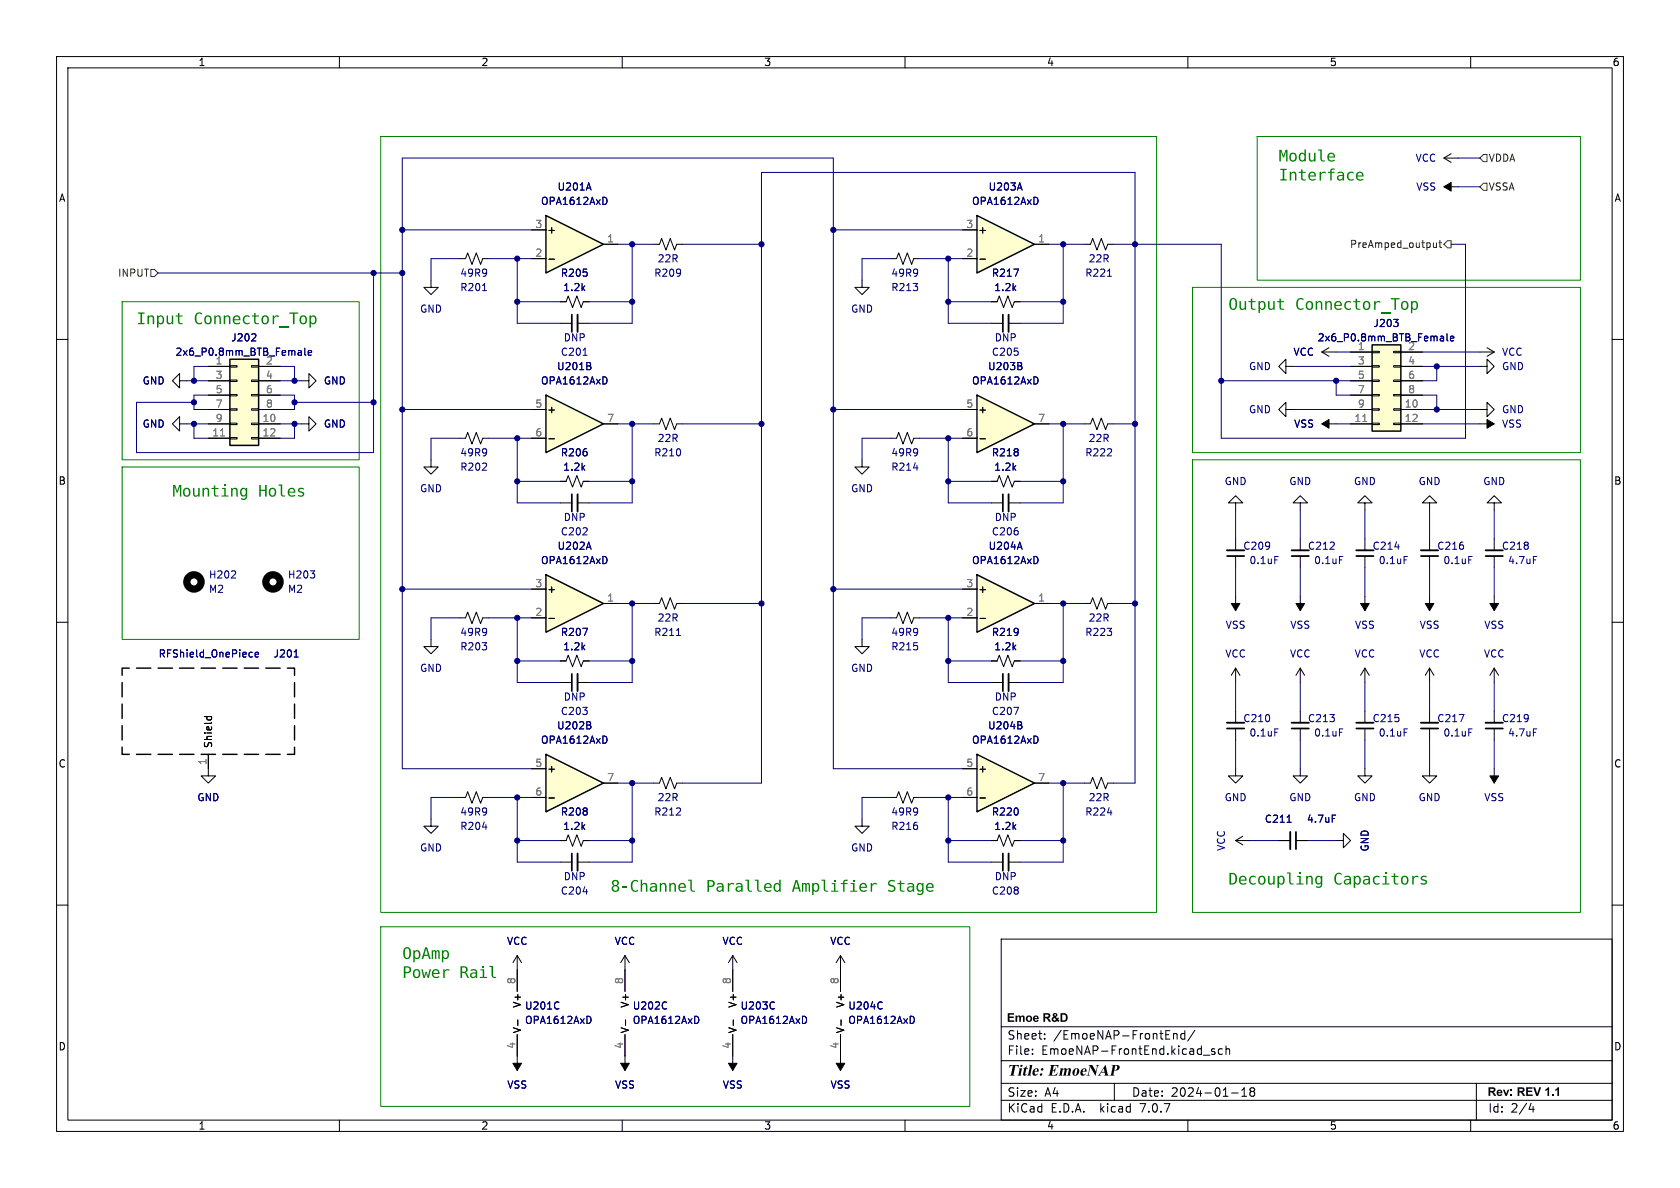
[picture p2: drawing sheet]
<svg xmlns="http://www.w3.org/2000/svg" width="297mm" height="210mm" viewBox="0 0 297 210" stroke-linecap="round" stroke-linejoin="round" font-family="sans-serif">
<defs><g id="words">
<g font-size="2.8" fill="#008000">
<text x="226.1" y="28.9">Module</text>
<text x="226.1" y="32.2">Interface</text>
<text x="24.1" y="57.6">Input</text>
<text x="217.2" y="55.1">Output</text>
<text x="30.5" y="88.1">Mounting</text>
<text x="45.6" y="88.1">Holes</text>
<text x="107.9" y="158">8-Channel</text>
<text x="124.8" y="158">Paralled</text>
<text x="140" y="158">Amplifier</text>
<text x="156.8" y="158">Stage</text>
<text x="217.2" y="156.7">Decoupling</text>
<text x="235.7" y="156.7">Capacitors</text>
<text x="71.1" y="169.9">OpAmp</text>
<text x="71.1" y="173.2">Power</text>
<text x="81.2" y="173.2">Rail</text>
</g>
<g font-size="2.8" fill="#000080">
<text x="34.2" y="57.6">Connector_Top</text>
<text x="229" y="55.1">Connector_Top</text>
</g>
<text font-size="2.8" x="178" y="190.9">Title:EmoeNAP</text>
<g font-size="2.1">
<text x="178" y="184">Sheet:</text>
<text x="178" y="181.2">Emoe R&amp;D</text>
<text x="186.2" y="184">/EmoeNAP-FrontEnd/</text>
<text x="178" y="186.7">File:</text>
<text x="184.1" y="186.7">EmoeNAP-FrontEnd.kicad_sch</text>
<text x="178" y="196.9">KiCad</text>
<text x="178" y="194.1">Size:</text>
<text x="184.7" y="194.1">A4</text>
<text x="185.7" y="196.9">E.D.A.</text>
<text x="194.6" y="196.9">kicad</text>
<text x="200" y="194.1">Date:</text>
<text x="201.8" y="196.9">7.0.7</text>
<text x="207" y="194.1">2024-01-18</text>
<text x="263" y="194.3">Rev: REV 1.1</text>
<text x="263" y="196.9">Id:</text>
<text x="267.1" y="196.9">2/4</text>
</g>
<g font-size="1.8">
<text x="35" y="11.9">1</text>
<text x="85" y="11.9">2</text>
<text x="135" y="11.9">3</text>
<text x="185" y="11.9">4</text>
<text x="235" y="11.9">5</text>
<text x="285" y="11.9">6</text>
<text x="10.3" y="35.9">A</text>
<text x="285.3" y="35.9">A</text>
<text x="96.6" y="41.5">+</text>
<text x="172.8" y="41.5">+</text>
<text x="96.6" y="73.3">+</text>
<text x="172.8" y="73.3">+</text>
<text x="10.3" y="85.9">B</text>
<text x="285.3" y="85.9">B</text>
<text x="96.6" y="105">+</text>
<text x="172.8" y="105">+</text>
<text x="10.3" y="135.9">C</text>
<text x="37.7" y="132.3" transform="rotate(-90 37.7 132.3)">Shield</text>
<text x="96.6" y="136.8">+</text>
<text x="172.8" y="136.8">+</text>
<text x="285.3" y="135.9">C</text>
<text x="92.3" y="178.3" transform="rotate(-90 92.3 178.3)">V+</text>
<text x="111.4" y="178.3" transform="rotate(-90 111.4 178.3)">V+</text>
<text x="130.4" y="178.3" transform="rotate(-90 130.4 178.3)">V+</text>
<text x="149.5" y="178.3" transform="rotate(-90 149.5 178.3)">V+</text>
<text x="10.3" y="185.9">D</text>
<text x="92.3" y="182.8" transform="rotate(-90 92.3 182.8)">V-</text>
<text x="111.4" y="182.8" transform="rotate(-90 111.4 182.8)">V-</text>
<text x="130.4" y="182.8" transform="rotate(-90 130.4 182.8)">V-</text>
<text x="149.5" y="182.8" transform="rotate(-90 149.5 182.8)">V-</text>
<text x="285.3" y="185.9">D</text>
<text x="35" y="199.9">1</text>
<text x="85" y="199.9">2</text>
<text x="135" y="199.9">3</text>
<text x="185" y="199.9">4</text>
<text x="235" y="199.9">5</text>
<text x="285" y="199.9">6</text>
</g>
<g font-size="1.8" fill="#000084">
<text x="250.2" y="28.8">VCC</text>
<text x="250.3" y="33.9">VSS</text>
<text x="95.5" y="36.4">OPA1612AxD</text>
<text x="171.7" y="36.4">OPA1612AxD</text>
<text x="116.2" y="46.6">22R</text>
<text x="192.4" y="46.6">22R</text>
<text x="81.3" y="49.1">49R9</text>
<text x="99.5" y="51.7">1.2k</text>
<text x="157.5" y="49.1">49R9</text>
<text x="175.7" y="51.7">1.2k</text>
<text x="74.2" y="55.5">GND</text>
<text x="150.4" y="55.5">GND</text>
<text x="30.9" y="63.1">2x6_P0.8mm_BTB_Female</text>
<text x="99.6" y="60.6">DNP</text>
<text x="175.8" y="60.6">DNP</text>
<text x="220.7" y="65.6">GND</text>
<text x="228.6" y="63.1">VCC</text>
<text x="232.9" y="60.6">2x6_P0.8mm_BTB_Female</text>
<text x="265.4" y="65.6">GND</text>
<text x="265.4" y="63.1">VCC</text>
<text x="25.1" y="68.2">GND</text>
<text x="57.2" y="68.2">GND</text>
<text x="95.5" y="68.2">OPA1612AxD</text>
<text x="171.7" y="68.2">OPA1612AxD</text>
<text x="25.1" y="75.8">GND</text>
<text x="57.2" y="75.8">GND</text>
<text x="220.7" y="73.3">GND</text>
<text x="228.7" y="75.8">VSS</text>
<text x="265.4" y="75.8">VSS</text>
<text x="265.4" y="73.3">GND</text>
<text x="81.3" y="80.9">49R9</text>
<text x="99.5" y="83.4">1.2k</text>
<text x="116.2" y="78.3">22R</text>
<text x="157.5" y="80.9">49R9</text>
<text x="175.7" y="83.4">1.2k</text>
<text x="192.4" y="78.3">22R</text>
<text x="74.2" y="87.2">GND</text>
<text x="150.4" y="87.2">GND</text>
<text x="216.4" y="86">GND</text>
<text x="227.8" y="86">GND</text>
<text x="239.3" y="86">GND</text>
<text x="250.7" y="86">GND</text>
<text x="262.1" y="86">GND</text>
<text x="99.6" y="92.3">DNP</text>
<text x="175.8" y="92.3">DNP</text>
<text x="95.5" y="99.9">OPA1612AxD</text>
<text x="171.7" y="99.9">OPA1612AxD</text>
<text x="220.8" y="99.9">0.1uF</text>
<text x="232.2" y="99.9">0.1uF</text>
<text x="243.6" y="99.9">0.1uF</text>
<text x="255.1" y="99.9">0.1uF</text>
<text x="266.5" y="99.9">4.7uF</text>
<text x="36.8" y="105">M2</text>
<text x="50.8" y="105">M2</text>
<text x="81.3" y="112.6">49R9</text>
<text x="116.2" y="110.1">22R</text>
<text x="157.5" y="112.6">49R9</text>
<text x="192.4" y="110.1">22R</text>
<text x="216.6" y="111.4">VSS</text>
<text x="228" y="111.4">VSS</text>
<text x="239.4" y="111.4">VSS</text>
<text x="250.9" y="111.4">VSS</text>
<text x="262.3" y="111.4">VSS</text>
<text x="27.9" y="116.4">RFShield_OnePiece</text>
<text x="74.2" y="119">GND</text>
<text x="99.5" y="115.2">1.2k</text>
<text x="150.4" y="119">GND</text>
<text x="175.7" y="115.2">1.2k</text>
<text x="216.5" y="116.4">VCC</text>
<text x="228" y="116.4">VCC</text>
<text x="239.4" y="116.4">VCC</text>
<text x="250.8" y="116.4">VCC</text>
<text x="262.2" y="116.4">VCC</text>
<text x="99.6" y="124.1">DNP</text>
<text x="175.8" y="124.1">DNP</text>
<text x="95.5" y="131.7">OPA1612AxD</text>
<text x="171.7" y="131.7">OPA1612AxD</text>
<text x="220.8" y="130.4">0.1uF</text>
<text x="232.2" y="130.4">0.1uF</text>
<text x="243.6" y="130.4">0.1uF</text>
<text x="255.1" y="130.4">0.1uF</text>
<text x="266.5" y="130.4">4.7uF</text>
<text x="34.8" y="141.8">GND</text>
<text x="116.2" y="141.8">22R</text>
<text x="192.4" y="141.8">22R</text>
<text x="216.4" y="141.8">GND</text>
<text x="227.8" y="141.8">GND</text>
<text x="239.3" y="141.8">GND</text>
<text x="250.7" y="141.8">GND</text>
<text x="262.3" y="141.8">VSS</text>
<text x="81.3" y="144.4">49R9</text>
<text x="99.5" y="146.9">1.2k</text>
<text x="157.5" y="144.4">49R9</text>
<text x="175.7" y="146.9">1.2k</text>
<text x="230.9" y="145.6">4.7uF</text>
<text x="74.2" y="150.7">GND</text>
<text x="99.6" y="155.8">DNP</text>
<text x="150.4" y="150.7">GND</text>
<text x="175.8" y="155.8">DNP</text>
<text x="216.8" y="150.5" transform="rotate(-90 216.8 150.5)">VCC</text>
<text x="242.2" y="150.6" transform="rotate(-90 242.2 150.6)">GND</text>
<text x="89.5" y="167.2">VCC</text>
<text x="108.6" y="167.2">VCC</text>
<text x="127.6" y="167.2">VCC</text>
<text x="146.7" y="167.2">VCC</text>
<text x="92.7" y="181.2">OPA1612AxD</text>
<text x="111.8" y="181.2">OPA1612AxD</text>
<text x="130.8" y="181.2">OPA1612AxD</text>
<text x="149.9" y="181.2">OPA1612AxD</text>
<text x="89.6" y="192.6">VSS</text>
<text x="108.6" y="192.6">VSS</text>
<text x="127.7" y="192.6">VSS</text>
<text x="146.7" y="192.6">VSS</text>
</g>
<g font-size="1.8" fill="#800000">
<text x="263.1" y="28.8">VDDA</text>
<text x="263.1" y="33.9">VSSA</text>
<text x="238.5" y="44">PreAmped_output</text>
<text x="20.8" y="49.1">INPUT</text>
</g>
<g font-size="1.8" fill="#000080">
<text x="98.5" y="33.9">U201A</text>
<text x="174.7" y="33.9">U203A</text>
<text x="81.3" y="51.7">R201</text>
<text x="99" y="49.1">R205</text>
<text x="115.6" y="49.1">R209</text>
<text x="157.5" y="51.7">R213</text>
<text x="175.2" y="49.1">R217</text>
<text x="191.8" y="49.1">R221</text>
<text x="242.7" y="58">J203</text>
<text x="40.8" y="60.6">J202</text>
<text x="98.4" y="65.6">U201B</text>
<text x="99" y="63.1">C201</text>
<text x="174.6" y="65.6">U203B</text>
<text x="175.2" y="63.1">C205</text>
<text x="81.3" y="83.4">R202</text>
<text x="99" y="80.9">R206</text>
<text x="115.6" y="80.9">R210</text>
<text x="157.5" y="83.4">R214</text>
<text x="175.2" y="80.9">R218</text>
<text x="191.8" y="80.9">R222</text>
<text x="99" y="94.8">C202</text>
<text x="175.2" y="94.8">C206</text>
<text x="98.5" y="97.4">U202A</text>
<text x="174.7" y="97.4">U204A</text>
<text x="219.7" y="97.4">C209</text>
<text x="231.1" y="97.4">C212</text>
<text x="242.6" y="97.4">C214</text>
<text x="254" y="97.4">C216</text>
<text x="265.4" y="97.4">C218</text>
<text x="36.8" y="102.5">H202</text>
<text x="50.8" y="102.5">H203</text>
<text x="99" y="112.6">R207</text>
<text x="115.6" y="112.6">R211</text>
<text x="175.2" y="112.6">R219</text>
<text x="191.8" y="112.6">R223</text>
<text x="48.3" y="116.4">J201</text>
<text x="81.3" y="115.2">R203</text>
<text x="157.5" y="115.2">R215</text>
<text x="98.4" y="129.1">U202B</text>
<text x="99" y="126.6">C203</text>
<text x="174.6" y="129.1">U204B</text>
<text x="175.2" y="126.6">C207</text>
<text x="219.7" y="127.9">C210</text>
<text x="231.1" y="127.9">C213</text>
<text x="242.6" y="127.9">C215</text>
<text x="254" y="127.9">C217</text>
<text x="265.4" y="127.9">C219</text>
<text x="81.3" y="146.9">R204</text>
<text x="99" y="144.4">R208</text>
<text x="115.6" y="144.4">R212</text>
<text x="157.5" y="146.9">R216</text>
<text x="175.2" y="144.4">R220</text>
<text x="191.8" y="144.4">R224</text>
<text x="223.5" y="145.6">C211</text>
<text x="99" y="158.3">C204</text>
<text x="175.2" y="158.3">C208</text>
<text x="92.7" y="178.7">U201C</text>
<text x="111.8" y="178.7">U202C</text>
<text x="130.8" y="178.7">U203C</text>
<text x="149.9" y="178.7">U204C</text>
</g>
<g font-size="1.8" fill="#808080">
<text x="94.5" y="40.4">3</text>
<text x="170.7" y="40.4">3</text>
<text x="94.5" y="45.5">2</text>
<text x="107.2" y="42.9">1</text>
<text x="170.7" y="45.5">2</text>
<text x="183.4" y="42.9">1</text>
<text x="38" y="64.5">1</text>
<text x="46.9" y="64.5">2</text>
<text x="240" y="62">1</text>
<text x="240" y="64.5">3</text>
<text x="248.8" y="62">2</text>
<text x="248.8" y="64.5">4</text>
<text x="38" y="67.1">3</text>
<text x="38" y="69.6">5</text>
<text x="46.9" y="67.1">4</text>
<text x="46.9" y="69.6">6</text>
<text x="240" y="67.1">5</text>
<text x="240" y="69.6">7</text>
<text x="248.8" y="67.1">6</text>
<text x="248.8" y="69.6">8</text>
<text x="37.4" y="77.2">11</text>
<text x="38" y="72.1">7</text>
<text x="38" y="74.7">9</text>
<text x="46.3" y="74.7">10</text>
<text x="46.3" y="77.2">12</text>
<text x="46.9" y="72.1">8</text>
<text x="94.5" y="72.1">5</text>
<text x="94.5" y="77.2">6</text>
<text x="107.2" y="74.7">7</text>
<text x="170.7" y="72.1">5</text>
<text x="170.7" y="77.2">6</text>
<text x="183.4" y="74.7">7</text>
<text x="239.4" y="74.7">11</text>
<text x="240" y="72.1">9</text>
<text x="248.2" y="72.1">10</text>
<text x="248.2" y="74.7">12</text>
<text x="94.5" y="103.9">3</text>
<text x="107.2" y="106.4">1</text>
<text x="170.7" y="103.9">3</text>
<text x="183.4" y="106.4">1</text>
<text x="94.5" y="109">2</text>
<text x="170.7" y="109">2</text>
<text x="36.6" y="135.3" transform="rotate(-90 36.6 135.3)">1</text>
<text x="94.5" y="135.6">5</text>
<text x="170.7" y="135.6">5</text>
<text x="94.5" y="140.7">6</text>
<text x="107.2" y="138.2">7</text>
<text x="170.7" y="140.7">6</text>
<text x="183.4" y="138.2">7</text>
<text x="91.2" y="174.1" transform="rotate(-90 91.2 174.1)">8</text>
<text x="110.2" y="174.1" transform="rotate(-90 110.2 174.1)">8</text>
<text x="129.3" y="174.1" transform="rotate(-90 129.3 174.1)">8</text>
<text x="148.3" y="174.1" transform="rotate(-90 148.3 174.1)">8</text>
<text x="91.2" y="185.5" transform="rotate(-90 91.2 185.5)">4</text>
<text x="110.2" y="185.5" transform="rotate(-90 110.2 185.5)">4</text>
<text x="129.3" y="185.5" transform="rotate(-90 129.3 185.5)">4</text>
<text x="148.3" y="185.5" transform="rotate(-90 148.3 185.5)">4</text>
</g>
</g></defs>
<g fill="none" stroke="#000" stroke-width=".18">
<path d="M10 10h277v190h-277zM12 12h273v186h-273zM60 10v2M110 10v2M160 10v2M210 10v2M260 10v2M255.3 27.9l1.2 .8M255.3 27.9h2.5M255.3 33h2.5M256.5 27.2l-1.2 .7M10 60h2"/>
<path d="M285 60h2M53.3 74.9h1.3v-1.2l1.3 1.2-1.3 1.3v-1.3M81.3 77.5h1l.4-1 .7 2 .8-2 .8 2 .3-1h1.1M227.3 64.8v-1.3l-1.2 1.3 1.2 1.2v-1.2h1.3M238.8 74.9h3.8M238.8 62.2h3.8M238.8 72.4h3.8M238.8 64.8h3.8M238.8 67.3h3.8M238.8 69.9h3.8M242.6 74.8h1.2v.3h-1.2zM242.6 72.3h1.2v.2h-1.2z"/>
<path d="M242.6 69.7h1.2v.3h-1.2zM242.6 67.2h1.2v.2h-1.2zM242.6 64.6h1.2v.3h-1.2zM242.6 62.1h1.2v.3h-1.2zM246.4 74.8h1.2v.3h-1.2zM246.4 72.3h1.2v.2h-1.2zM246.4 69.7h1.2v.3h-1.2zM246.4 67.2h1.2v.2h-1.2zM246.4 64.6h1.2v.3h-1.2zM246.4 62.1h1.2v.3h-1.2zM247.6 74.9h3.9M247.6 62.2h3.9"/>
<path d="M247.6 72.4h3.9M247.6 64.8h3.9M247.6 67.3h3.9M247.6 69.9h3.9M261.6 72.4h1.3v-1.3l1.3 1.3-1.3 1.3v-1.3M261.6 64.8h1.3v-1.3l1.3 1.3-1.3 1.2v-1.2M261.6 74.9h2.6M261.6 62.2h2.6M262.9 61.5l1.3 .7M264.2 62.2l-1.3 .8M76.2 81.3v1.3h1.3l-1.3 1.2-1.3-1.2h1.3M252.7 95.3v2"/>
<path d="M252.7 98.3v2M264.2 88.9h1.2l-1.2-1.3-1.3 1.3h1.3v1.3M264.2 95.3v2M264.2 98.3v2M10 110h2M285 110h2M10 160h2M285 160h2M177 166h108v32h-108zM60 198v2M110 198v2M160 198v2"/>
<path d="M177 194.5h108M177 191.5h108M177 187.5h108M177 181.5h108M182.5 186.3v.1M182.5 185.5v.1M184.7 183.6v.1M184.7 182.8v.1M197 191.5v3M207.5 182.7v1M207.5 182.8l.2-.1 .3 .1 .1 .9M209.5 182.8l-.5-.1-.3 .3v.4l.2 .2h.6"/>
<path d="M209.5 182.2v1.5M210 198v2M211.2 182.1l-1.2 2M212.7 186.5h1.2M214.7 185.5l-.3-.1-.2 .2v.2l.5 .2v.3h-.5M216.1 185.5l-.4-.1-.3 .3v.4l.1 .2h.6M216.7 185.5l.3-.1 .3 .1 .1 .9M216.7 184.9v1.5M217.7 193.2h1.2M219.5 193.8h.9M219.5 192.7l.5-.4v1.5M221.2 192.9l-.2 .3v.3l.2 .3 .5-.1 .1-.2-.1-.4-.2-.2"/>
<path d="M221.2 192.9l-.2-.2 .2-.4 .5 .1 .1 .2-.3 .3M221.2 192.9h.3M260 198v2M261 191.5v6.5M270.7 195l-.4 1.1h.9M271 195.6v1"/>
</g>
<path d="M255.3 33l1.2-.7v1.5zM262.9 74.2l1.3 .7-1.3 .8z" fill="#000" stroke="#000" stroke-width=".18"/>
<path d="M251.2 97.3h3.1M262.6 97.3h3.1" fill="none" stroke="#000" stroke-width=".33"/>
<path d="M251.2 98.3h3.1M262.6 98.3h3.1" fill="none" stroke="#000" stroke-width=".3"/>
<path d="M255 59.4l.2 .2v.7M255.2 59.7l-.1 .1M255.8 59v1.1l.2 .2M256.4 59.8l.6-.1v-.2l-.4-.1-.2 .2 .1 .6h.5M255.2 60.2l-.1 .1M259.7 98.4h.6M271.1 98.4h.6" fill="none" stroke="#000084" stroke-width=".18"/>
<path d="M242.6 61h5v15.2h-5z" fill="#fffed0" stroke="#fffed0" stroke-width=".18"/>
<path d="M242.6 61h5v15.2h-5z" fill="none" stroke="#000" stroke-width=".25"/>
<path d="M240.9 74.5h.7" fill="none" stroke="#808080" stroke-width=".18"/>
<path d="M247 57l.2 .2-.2 .5M247.2 56.5l-.5 .4" fill="none" stroke="#000080" stroke-width=".18"/>
<path d="M172.7 101.6l10.2 5.1-10.2 5.1z" fill="#fffed0"/>
<g fill="none" stroke="#000" stroke-width=".25">
<path d="M22.9 118.1h-1.3v1.3M24.1 118.1h2.6M27.9 118.1h2.6M31.7 118.1h2.6M35.6 118.1h2.5M39.4 118.1h2.5M43.2 118.1h2.5M47 118.1h2.5M50.8 118.1h1.3v1.3M172.7 101.6l10.2 5.1-10.2 5.1zM21.6 132.1v1.3h1.3M21.6 120.7v2.5"/>
<path d="M21.6 124.5v2.5M21.6 128.3v2.5M24.1 133.4h2.6M27.9 133.4h2.6M31.7 133.4h2.6M35.6 133.4h2.5M39.4 133.4h2.5M43.2 133.4h2.5M47 133.4h2.5M52.1 132.1v1.3h-1.3M52.1 120.7v2.5M52.1 124.5v2.5"/>
<path d="M52.1 128.3v2.5"/>
</g>
<g fill="none" stroke="#000" stroke-width=".18">
<path d="M81.3 45.7h1l.4-1 .7 2 .8-2 .8 2 .3-1h1.1M233.7 62.2l1.2 .8M233.7 62.2h2.5M234.9 61.5l-1.2 .7M175.3 88.9h2M178.3 88.9h2M170.2 109.2h2.5M170.2 104.1h2.5M173.2 109.3h1M182.9 106.7h2.5M36.1 126.7h1.3M36.6 126.7v.3"/>
<path d="M36.8 133.4v3.8h1.3l-1.3 1.2-1.2-1.2h1.2M37.3 126.7l.1 .3M175.3 120.7h2M178.3 120.7h2M110.5 168.9v6.4M110.5 168.9l-.8 1.3M110.5 168.9l.8 1.3M129.5 168.9l-.7 1.3M129.5 168.9v2.6M129.5 168.9l.8 1.3M148.6 168.9l-.8 1.3M148.6 168.9v2.6"/>
<path d="M148.6 168.9l.8 1.3M110.5 182.9v3.8M110.6 180.3v1"/>
</g>
<path d="M85.3 51.4h.7M180.3 95.8l.4 1.3M40.9 102.2h.8M41.6 101v.5M52 116.1h.7M54.8 100.9h.8l-.4 .5M55.6 101.5v.6M179.2 125h.9l-.6 1.3M117.8 177.2h.1M117.9 178.3h-.1" fill="none" stroke="#000080" stroke-width=".18"/>
<path d="M183.3 98.4l.2 .5-.2 .7M44.5 115.3l.1 .1M44.6 116.1h-.1M45.1 115.7l.6-.1-.1-.2-.3-.1-.2 .2 .1 .6h.4M123.3 179.7l.2 .5-.2 .7" fill="none" stroke="#000084" stroke-width=".18"/>
<g fill="none" stroke="#000" stroke-width="1.3">
<circle cx="34.3" cy="102.9" r="1.27"/>
<circle cx="48.3" cy="102.9" r="1.27"/>
</g>
<path d="M178.3 87.4v3M178.3 119.1v3.1" fill="none" stroke="#000" stroke-width=".33"/>
<path d="M177.3 87.4v3M177.3 119.1v3.1" fill="none" stroke="#000" stroke-width=".3"/>
<path d="M96.5 38.1l10.2 5.1-10.2 5.1z" fill="#fffed0"/>
<path d="M96.5 38.1l10.2 5.1-10.2 5.1z" fill="none" stroke="#000" stroke-width=".25"/>
<path d="M76.2 49.5v1.3h1.3l-1.3 1.3-1.3-1.3h1.3M94 45.7h2.5M94 40.6h2.5M97 45.8h1M99.1 53.3h1l.4-1 .7 2.1 .8-2.1 .7 2.1 .4-1.1h1M106.7 43.2h2.5M115.6 43.2h1l.4-1 .7 2 .8-2 .8 2 .3-1h1" fill="none" stroke="#000" stroke-width=".18"/>
<path d="M104.1 32.3l.4 1.3" fill="none" stroke="#000080" stroke-width=".18"/>
<path d="M107.1 34.9l.2 .5-.2 .7" fill="none" stroke="#000084" stroke-width=".18"/>
<path d="M172.7 38.1l10.2 5.1-10.2 5.1z" fill="#fffed0"/>
<path d="M172.7 38.1l10.2 5.1-10.2 5.1z" fill="none" stroke="#000" stroke-width=".25"/>
<path d="M170.2 45.7h2.5M170.2 40.6h2.5M173.2 45.8h1M182.9 43.2h2.5M115.6 74.9h1l.4-1 .7 2 .8-2 .8 2 .3-1h1" fill="none" stroke="#000" stroke-width=".18"/>
<path d="M180.3 32.3l.4 1.3" fill="none" stroke="#000080" stroke-width=".18"/>
<path d="M183.3 34.9l.2 .5-.2 .7" fill="none" stroke="#000084" stroke-width=".18"/>
<path d="M96.5 101.6l10.2 5.1-10.2 5.1z" fill="#fffed0"/>
<path d="M96.5 101.6l10.2 5.1-10.2 5.1z" fill="none" stroke="#000" stroke-width=".25"/>
<path d="M94 109.2h2.5M94 104.1h2.5M97 109.3h1M106.7 106.7h2.5" fill="none" stroke="#000" stroke-width=".18"/>
<path d="M104.1 95.8l.4 1.3" fill="none" stroke="#000080" stroke-width=".18"/>
<path d="M107.1 98.4l.2 .5-.2 .7" fill="none" stroke="#000084" stroke-width=".18"/>
<path d="M96.5 69.9l10.2 5-10.2 5.1z" fill="#fffed0"/>
<path d="M96.5 69.9l10.2 5-10.2 5.1z" fill="none" stroke="#000" stroke-width=".25"/>
<g fill="none" stroke="#000" stroke-width=".18">
<path d="M99.1 57.2h2M102.1 57.2h2M152.4 49.5v1.3h1.3l-1.3 1.3-1.3-1.3h1.3M157.5 45.7h1l.4-1 .7 2 .8-2 .8 2 .3-1h1.1M175.3 53.3h1l.4-1 .7 2.1 .8-2.1 .7 2.1 .4-1.1h1M175.3 57.2h2M178.3 57.2h2M191.8 43.2h1l.4-1 .7 2 .8-2 .8 2 .3-1h1M94 72.4h2.5M94 77.5h2.5M97 77.6h1M106.7 74.9h2.5"/>
<path d="M191.8 74.9h1l.4-1 .7 2 .8-2 .8 2 .3-1h1M99.1 85.1h1l.4-1 .7 2 .8-2 .7 2 .4-1h1M99.1 88.9h2M102.1 88.9h2M76.2 113v1.3h1.3l-1.3 1.3-1.3-1.3h1.3M81.3 109.2h1l.4-1 .7 2 .8-2 .8 2 .3-1h1.1M99.1 116.8h1l.4-1 .7 2.1 .8-2.1 .7 2.1 .4-1.1h1M115.6 106.7h1l.4-1 .7 2 .8-2 .8 2 .3-1h1M218.4 118.1l-.7 1.3M218.4 118.1v2.6M218.4 118.1l.8 1.3M252.7 105.4v2.6"/>
<path d="M99.1 120.7h2M102.1 120.7h2M115.6 138.4h1l.4-1 .7 2 .8-2 .8 2 .3-1h1M99.1 152.4h2M102.1 152.4h2M91.4 168.9v6.4M91.4 168.9l-.7 1.3M91.4 168.9l.8 1.3M129.5 171.5v3.8M148.6 171.5v3.8M91.4 182.9v6.3M91.5 180.3v1"/>
<path d="M110.5 186.7v2.5M129.5 182.9v6.3M129.6 180.3v1M148.6 182.9v6.3M148.7 180.3v1"/>
</g>
<g fill="none" stroke="#000080" stroke-width=".18">
<path d="M179.2 47.6h.9l-.6 1.2M195.8 48.8h.7M103.1 62.8h.7M104.2 64.7l.3 .2-.1 .3-.2 .1M104.3 64.1l.1 .2-.1 .3M103 111.1h.9l-.6 1.2M119.6 112.3h.7M103.1 157.6h.8M98.7 177.2h.1M98.8 178.3h-.1M136.8 177.2h.1M136.9 178.3h-.1"/>
<path d="M155.9 177.2h.1M156 178.3h-.1"/>
</g>
<path d="M107.1 66.7l.2 .5-.2 .6M104.3 179.7l.2 .5-.2 .7M142.4 179.7l.2 .5-.2 .7M161.4 179.7l.2 .5-.2 .7" fill="none" stroke="#000084" stroke-width=".18"/>
<path d="M102.1 55.6v3.1M178.3 55.6v3.1M102.1 87.4v3M102.1 119.1v3.1M102.1 150.9v3" fill="none" stroke="#000" stroke-width=".33"/>
<path d="M101.1 55.6v3.1M177.3 55.6v3.1M101.1 87.4v3M101.1 119.1v3.1M101.1 150.9v3" fill="none" stroke="#000" stroke-width=".3"/>
<path d="M252 106.7h1.5l-.8 1.3zM90.7 188h1.5l-.8 1.2zM109.7 188h1.6l-.8 1.2zM128.8 188h1.5l-.8 1.2zM147.8 188h1.6l-.8 1.2z" fill="#000" stroke="#000" stroke-width=".18"/>
<path d="M96.5 133.4l10.2 5-10.2 5.1z" fill="#fffed0"/>
<path d="M96.5 133.4l10.2 5-10.2 5.1z" fill="none" stroke="#000" stroke-width=".25"/>
<g fill="none" stroke="#000" stroke-width=".18">
<path d="M157.5 77.5h1l.4-1 .7 2 .8-2 .8 2 .3-1h1.1M227.3 72.4v-1.3l-1.2 1.3 1.2 1.3v-1.3h1.3M233.7 74.9h2.5M152.4 81.3v1.3h1.3l-1.3 1.2-1.3-1.2h1.3M218.4 88.9h1.3l-1.3-1.3-1.2 1.3h1.2v1.3M218.4 95.3v2M218.4 98.3v2M229.9 88.9h1.2l-1.2-1.3-1.3 1.3h1.3v1.3M229.9 95.3v2M229.9 98.3v2M241.3 88.9h1.3l-1.3-1.3-1.3 1.3h1.3v1.3M241.3 95.3v2"/>
<path d="M241.3 98.3v2M252.7 88.9h1.3l-1.3-1.3-1.2 1.3h1.2v1.3M218.4 105.4v2.6M229.9 118.1l-.8 1.3M229.9 105.4v2.6M229.9 118.1v2.6M229.9 118.1l.7 1.3M241.3 118.1l-.8 1.3M241.3 105.4v2.6M241.3 118.1v2.6M241.3 118.1l.8 1.3M252.7 118.1l-.7 1.3"/>
<path d="M252.7 118.1v2.6M252.7 118.1l.8 1.3M94 135.9h2.5M106.7 138.4h2.5M76.2 144.8v1.3h1.3l-1.3 1.2-1.3-1.2h1.3M81.3 141h1l.4-1 .7 2 .8-2 .8 2 .3-1h1.1M94 141h2.5M97 141.1h1M99.1 148.6h1l.4-1 .7 2 .8-2 .7 2 .4-1h1"/>
</g>
<path d="M161.5 82.7h.8M246.6 96.7h.8M104.2 128.2l.3 .2-.1 .3-.2 .1M104.3 127.6l.1 .2-.1 .3M85.3 146.2h.8" fill="none" stroke="#000080" stroke-width=".18"/>
<path d="M225.4 98.4h.6M236.8 98.4h.6M248.2 98.4h.6M107.1 130.2l.2 .5-.2 .6" fill="none" stroke="#000084" stroke-width=".18"/>
<path d="M233.7 74.9l1.2-.7v1.5zM217.7 106.7h1.5l-.8 1.3zM229.1 106.7h1.5l-.7 1.3zM240.5 106.7h1.6l-.8 1.3z" fill="#000" stroke="#000" stroke-width=".18"/>
<path d="M216.9 97.3h3.1M228.3 97.3h3.1M239.8 97.3h3" fill="none" stroke="#000" stroke-width=".33"/>
<path d="M216.9 98.3h3.1M228.3 98.3h3.1M239.8 98.3h3" fill="none" stroke="#000" stroke-width=".3"/>
<path d="M172.7 69.9l10.2 5-10.2 5.1z" fill="#fffed0"/>
<path d="M40.6 63.5h5.1v15.2h-5.1zM172.7 69.9l10.2 5-10.2 5.1z" fill="none" stroke="#000" stroke-width=".25"/>
<g fill="none" stroke="#000" stroke-width=".18">
<path d="M31.7 74.9v-1.2l-1.2 1.2 1.2 1.3v-1.3h1.3M31.7 67.3v-1.3l-1.2 1.3 1.2 1.3v-1.3h1.3M36.8 72.4h3.8M36.8 77.5h3.8M36.8 74.9h3.8M36.8 64.8h3.8M36.8 67.3h3.8M36.8 69.9h3.8M40.6 77.3h1.3v.3h-1.3zM40.6 74.8h1.3v.3h-1.3zM40.6 72.3h1.3v.2h-1.3zM40.6 69.7h1.3v.3h-1.3z"/>
<path d="M40.6 67.2h1.3v.2h-1.3zM40.6 64.6h1.3v.3h-1.3zM44.4 77.3h1.3v.3h-1.3zM44.4 74.8h1.3v.3h-1.3zM44.4 72.3h1.3v.2h-1.3zM44.4 69.7h1.3v.3h-1.3zM44.4 67.2h1.3v.2h-1.3zM44.4 64.6h1.3v.3h-1.3zM45.7 72.4h3.8M45.7 77.5h3.8M45.7 74.9h3.8M45.7 64.8h3.8"/>
<path d="M45.7 67.3h3.8M45.7 69.9h3.8M53.3 67.3h1.3v-1.3l1.3 1.3-1.3 1.3v-1.3M170.2 72.4h2.5M170.2 77.5h2.5M173.2 77.6h1M182.9 74.9h2.5M175.3 85.1h1l.4-1 .7 2 .8-2 .7 2 .4-1h1M191.8 138.4h1l.4-1 .7 2 .8-2 .8 2 .3-1h1"/>
</g>
<path d="M45.2 59.1v.4l-.8 .8h.8M180.4 64.7l.3 .2-.1 .3-.2 .1M180.5 64.1l.1 .2-.1 .3M195.8 143.7h.8" fill="none" stroke="#000080" stroke-width=".18"/>
<path d="M53.1 62l.2 .1v.7M53.3 62.7l-.1 .1M53.3 62.3h-.1M53.9 61.5v1.1l.2 .2M54.5 62.4l.6-.1-.1-.3h-.3l-.2 .1v.6h.5M183.3 66.7l.2 .5-.2 .6" fill="none" stroke="#000084" stroke-width=".18"/>
<path d="M40.6 63.5h5.1v15.2h-5.1z" fill="#fffed0" stroke="#fffed0" stroke-width=".18"/>
<path d="M39 77.1h.7" fill="none" stroke="#808080" stroke-width=".18"/>
<path d="M172.7 133.4l10.2 5-10.2 5.1z" fill="#fffed0"/>
<path d="M172.7 133.4l10.2 5-10.2 5.1z" fill="none" stroke="#000" stroke-width=".25"/>
<g fill="none" stroke="#000" stroke-width=".18">
<path d="M152.4 113v1.3h1.3l-1.3 1.3-1.3-1.3h1.3M157.5 109.2h1l.4-1 .7 2 .8-2 .8 2 .3-1h1.1M175.3 116.8h1l.4-1 .7 2.1 .8-2.1 .7 2.1 .4-1.1h1M191.8 106.7h1l.4-1 .7 2 .8-2 .8 2 .3-1h1M264.2 105.4v2.6M264.2 118.1v2.6M264.2 118.1l-.8 1.3M264.2 118.1l.7 1.3M170.2 135.9h2.5M182.9 138.4h2.5M218.4 135.9v1.3h1.3l-1.3 1.2-1.2-1.2h1.2M218.4 125.7v2.1"/>
<path d="M218.4 128.8v2M229.9 135.9v1.3h1.2l-1.2 1.2-1.3-1.2h1.3M229.9 125.7v2.1M229.9 128.8v2M241.3 135.9v1.3h1.3l-1.3 1.2-1.3-1.2h1.3M241.3 125.7v2.1M241.3 128.8v2M252.7 135.9v1.3h1.3l-1.3 1.2-1.2-1.2h1.2M252.7 125.7v2.1M252.7 128.8v2M264.2 125.7v2.1M264.2 128.8v2"/>
<path d="M264.2 135.9v2.5M152.4 144.8v1.3h1.3l-1.3 1.2-1.3-1.2h1.3M157.5 141h1l.4-1 .7 2 .8-2 .8 2 .3-1h1.1M170.2 141h2.5M173.2 141.1h1M175.3 148.6h1l.4-1 .7 2 .8-2 .7 2 .4-1h1M175.3 152.4h2M178.3 152.4h2M218.4 148.6h2.6M218.4 148.6l1.3 .8M219.7 147.8l-1.3 .8M226.1 148.6h2"/>
<path d="M229.1 148.6h2M236.2 148.6h1.3v-1.3l1.3 1.3-1.3 1.3v-1.3"/>
</g>
<path d="M180.4 128.2l.3 .2-.1 .3-.2 .1M180.5 127.6l.1 .2-.1 .3M258 126.3h.8l-.5 1.3M227.5 145.4h.8" fill="none" stroke="#000080" stroke-width=".18"/>
<path d="M183.3 130.2l.2 .5-.2 .6M225.4 128.8h.6M236.8 128.8h.6M248.2 128.8h.6M259.7 128.8h.6M271.1 128.8h.6M235.5 144.1h.6" fill="none" stroke="#000084" stroke-width=".18"/>
<path d="M216.9 127.8h3.1M228.3 127.8h3.1M239.8 127.8h3M251.2 127.8h3.1M262.6 127.8h3.1M178.3 150.9v3M228.1 147.1v3" fill="none" stroke="#000" stroke-width=".33"/>
<path d="M216.9 128.8h3.1M228.3 128.8h3.1M239.8 128.8h3M251.2 128.8h3.1M262.6 128.8h3.1M177.3 150.9v3M229.1 147.1v3" fill="none" stroke="#000" stroke-width=".3"/>
<path d="M263.4 106.7h1.5l-.7 1.3zM263.4 137.2h1.5l-.7 1.2z" fill="#000" stroke="#000" stroke-width=".18"/>
<path d="M262.3 32.4h.6v1.3h-.6l-.7-.7zM262.3 27.3h.6v1.3h-.6l-.7-.7zM26.7 47.6h.6l.6 .7-.6 .6h-.6zM253.4 42.9l.1 .8 .3 .1 .2-.2M254 42.9v.9M254.4 42.9h.5M254.6 42.5v1.1l.3 .2M255.9 42.5h.6v1.3h-.6l-.6-.6z" fill="none" stroke="#800000" stroke-width=".18"/>
<g fill="#008000">
<path d="M226.2 52.8h.2v.4h.6v.2h-.6l.1 1 .5 .2v.2l-.5-.1-.3-.2v-1.1h-.4v-.2h.4z"/>
<path d="M249.4 53.2h.3v.2l.3-.2 .3 .1 .4 .5-.1 .6-.2 .3-.4 .1-.3-.2v.8h-.3v-1.4h.3l.1 .4 .3 .2 .3-.3v-.5l-.1-.3-.3-.1-.2 .2-.1 .4h-.3z"/>
<path d="M238.3 30.6l.5-.3 .5 .2v.2l-.3-.1h-.4l-.2 .5 .2 .5 .3 .1 .4-.1v.2l-.6 .1-.4-.2-.2-.6z"/>
<path d="M239.9 30.5l.5-.2 .5 .2 .2 .7h-1.1v.1l.3 .4 .7-.1v.2l-.6 .1-.5-.2-.2-.7h1.1l-.1-.3-.3-.1-.3 .1-.1 .3h-.3z"/>
<path d="M230.9 154.8h.3v.3l.3-.3 .5 .2 .1 1.4h-.3v-1.2l-.3-.2-.3 .3v1.1h-.3z"/>
<path d="M232.7 154.9l.5-.1 .3 .2v-.2h.3l-.1 1.7-.3 .4h-.7v-.3l.7 .1 .1-.4v-.2l-.2 .2-.2 .1-.5-.3-.1-.5h.3l.1 .4 .2 .1h.3l.1-.4-.1-.5-.2-.2-.3 .1-.1 .5h-.3z"/>
<path d="M249.7 154.8h.2v.3l.4-.3 .5 .1v.2l-.5-.1-.3 .2-.1 1.2h-.2z"/>
<path d="M251.3 154.9l.4-.1 .5 .1v.2l-.5-.1-.3 .2 .1 .2 .7 .3v.4l-.2 .2-.4 .1-.5-.1v-.3l.6 .2 .3-.3-.1-.1-.7-.3v-.3z"/>
<path d="M42.6 86.4l.5-.2 .3 .3v-.2h.3v1.6l-.4 .4h-.7v-.3l.7 .1 .1-.4v-.2l-.4 .3-.4-.3-.2-.5h.3l.1 .4 .2 .2 .3-.1 .1-.4v-.5l-.3-.2-.3 .2-.1 .4h-.3z"/>
<path d="M52.8 86.4l.4-.2 .5 .1v.3l-.5-.2-.3 .2 .1 .2 .7 .3 .1 .4-.2 .2-.5 .1-.4-.1v-.3l.6 .2 .2-.2-.1-.2-.7-.3v-.3z"/>
<path d="M121.6 155.5h.7v1.8l.2 .1h.3v.2h-.4l-.3-.2-.1-1.7h-.4z"/>
<path d="M135.3 156.3l.5-.2 .5 .2 .1 .6-1.1 .1 .3 .4h.3l.5-.1v.2l-.7 .2-.5-.3-.1-.6h1.1l-.1-.4-.3-.1-.3 .1-.2 .4h-.2z"/>
<path d="M137 156.2l.4-.1 .4 .2v-.8h.2v2.1h-.2v-.2l-.4 .3-.5-.2-.1-.6h.2l.1 .4 .3 .1 .3-.1 .1-.4-.1-.4-.3-.2-.3 .1-.1 .5h-.2z"/>
<path d="M152.1 156.3l.5-.2 .5 .2 .2 .6-1.1 .1 .2 .4h.4l.4-.1v.2l-.6 .2-.5-.3-.2-.6h1.1l-.1-.4-.3-.1-.3 .1-.1 .4h-.3z"/>
<path d="M153.9 156.1h.3v.3l.3-.3 .5 .1v.2l-.4-.1-.3 .2-.1 1.1h-.3z"/>
<path d="M163.9 156.3l.5-.2 .5 .2 .2 .6-1.1 .1 .2 .4h.4l.4-.1v.2l-.6 .2-.5-.3-.2-.6h1.1l-.1-.4-.3-.1-.3 .1-.1 .4h-.3z"/>
<path d="M31.5 55.3h.2v.5h.6v.2h-.6v1l.6 .1v.2h-.6l-.2-.2v-1.1h-.5v-.2h.5z"/>
<path d="M54.7 55.8h.3v.2l.2-.2h.4l.4 .6-.1 .5-.2 .3-.4 .1-.3-.2v.8h-.3v-1.4h.3l.1 .5 .3 .1 .3-.2v-.5l-.1-.4h-.3l-.3 .1v.4h-.3z"/>
<path d="M86.5 170.7h.7v1.8l.1 .2h.4v.2h-.5l-.2-.2-.1-1.8h-.4z"/>
</g>
<path d="M67.3 24.1h137.2v137.2h-137.2zM222.2 24.1h57.2v25.4h-57.2zM21.6 53.3h41.9v28h-41.9zM210.8 50.8h68.6v29.2h-68.6zM21.6 82.6h41.9v30.4h-41.9zM210.8 81.3h68.6v80h-68.6zM67.3 163.8h104.1v31.8h-104.1z" fill="none" stroke="#008000" stroke-width=".18"/>
<g fill="none" stroke="#000080" stroke-width=".18">
<path d="M104.1 32.3l.4 1.3M180.3 32.3l.4 1.3M257.8 27.9h3.8M257.8 33h3.8M27.9 48.3h43.2M45.2 59.1v.4l-.8 .8h.8M66 48.3v31.7h-41.9v-8.9h10.2M71.1 40.6h22.9M81.3 45.7h-5.1v3.8M86.4 45.7h7.6M91.4 45.7v11.5h7.7M91.4 53.3h7.7"/>
<path d="M104.1 53.3h7.7M109.2 43.2h6.4M111.8 43.2v14h-7.7M120.6 43.2h14M147.3 40.6h22.9M157.5 45.7h-5.1v3.8M162.6 45.7h7.6M167.6 45.7v11.5h7.7M167.6 53.3h7.7M179.2 47.6h.9l-.6 1.2M180.3 53.3h7.7M185.4 43.2h6.4"/>
<path d="M188 43.2v14h-7.7M196.8 43.2h19.1v34.3h43.2v-34.3h-2.6M247 57l.2 .2-.2 .5M247.2 56.5l-.5 .4M33 67.3h3.8M33 74.9h3.8M34.3 74.9v2.6h2.5M36.8 64.8h-2.5v2.5M36.8 69.9h-2.5v2.5h2.5M49.5 67.3h3.8M49.5 69.9h2.6v2.5h-2.6M49.5 64.8h2.6v2.5"/>
<path d="M49.5 74.9h3.8M52.1 74.9v2.6h-2.6M52.1 71.1h13.9M71.1 72.4h22.9M81.3 77.5h-5.1v3.8M86.4 77.5h7.6M91.4 77.5v11.4h7.7M104.2 64.7l.3 .2-.1 .3-.2 .1M104.3 64.1l.1 .2-.1 .3M109.2 74.9h6.4M111.8 74.9v14h-7.7M120.6 74.9h14"/>
<path d="M147.3 72.4h22.9M157.5 77.5h-5.1v3.8M162.6 77.5h7.6M167.6 77.5v11.4h7.7M180.4 64.7l.3 .2-.1 .3-.2 .1M180.5 64.1l.1 .2-.1 .3M185.4 74.9h6.4M188 74.9v14h-7.7M196.8 74.9h3.9M215.9 67.3h22.9M228.6 64.8h10.2M228.6 72.4h10.2"/>
<path d="M236.2 67.3v2.6h2.6M236.2 74.9h2.6M236.2 62.2h2.6M251.5 69.9h2.5v2.5M251.5 64.8h10.1M251.5 74.9h10.1M251.5 72.4h10.1M251.5 62.2h10.1M254 64.8v2.5h-2.5M91.4 85.1h7.7M104.1 95.8l.4 1.3M104.1 85.1h7.7"/>
<path d="M167.6 85.1h7.7M180.3 95.8l.4 1.3M180.3 85.1h7.7M218.4 90.2v5.1M229.9 90.2v5.1M241.3 90.2v5.1M252.7 90.2v5.1M264.2 90.2v5.1M52 116.1h.7M71.1 104.1h22.9M81.3 109.2h-5.1v3.8M86.4 109.2h7.6"/>
<path d="M91.4 109.2v11.5h7.7M91.4 116.8h7.7M103 111.1h.9l-.6 1.2M104.1 116.8h7.7M109.2 106.7h6.4M111.8 106.7v14h-7.7M120.6 106.7h14M147.3 104.1h22.9M157.5 109.2h-5.1v3.8M162.6 109.2h7.6M167.6 116.8h7.7M167.6 109.2v11.5h7.7"/>
<path d="M180.3 116.8h7.7M185.4 106.7h6.4M188 106.7v14h-7.7M196.8 106.7h3.9M218.4 100.3v5.1M229.9 100.3v5.1M241.3 100.3v5.1M252.7 100.3v5.1M264.2 100.3v5.1M94 135.9h-22.9v-108h76.2v108h22.9M104.2 128.2l.3 .2-.1 .3-.2 .1M104.3 127.6l.1 .2-.1 .3"/>
<path d="M109.2 138.4h6.4M111.8 138.4v14h-7.7M120.6 138.4h14v-107.9h66.1v107.9h-3.9M180.4 128.2l.3 .2-.1 .3-.2 .1M180.5 127.6l.1 .2-.1 .3M185.4 138.4h6.4M188 138.4v14h-7.7M218.4 120.7v5M218.4 130.8v5.1M229.9 120.7v5M229.9 130.8v5.1M241.3 120.7v5"/>
<path d="M241.3 130.8v5.1M252.7 120.7v5M252.7 130.8v5.1M264.2 120.7v5M264.2 130.8v5.1M81.3 141h-5.1v3.8M86.4 141h7.6M91.4 141v11.4h7.7M91.4 148.6h7.7M104.1 148.6h7.7M157.5 141h-5.1v3.8M162.6 141h7.6"/>
<path d="M167.6 148.6h7.7M167.6 141v11.4h7.7M180.3 148.6h7.7M221 148.6h5.1M227.5 145.4h.8M231.1 148.6h5.1M98.7 177.2h.1M98.8 178.3h-.1M117.8 177.2h.1M117.9 178.3h-.1M136.8 177.2h.1M136.9 178.3h-.1"/>
<path d="M155.9 177.2h.1M156 178.3h-.1"/>
</g>
<g fill="none" stroke="#000084" stroke-width=".18">
<path d="M107.1 34.9l.2 .5-.2 .7M183.3 34.9l.2 .5-.2 .7M255 59.4l.2 .2v.7M255.2 59.7l-.1 .1M255.8 59v1.1l.2 .2M256.4 59.8l.6-.1v-.2l-.4-.1-.2 .2 .1 .6h.5M53.1 62l.2 .1v.7M53.3 62.7l-.1 .1M53.3 62.3h-.1M53.9 61.5v1.1l.2 .2M54.5 62.4l.6-.1-.1-.3h-.3l-.2 .1v.6h.5M107.1 66.7l.2 .5-.2 .6"/>
<path d="M183.3 66.7l.2 .5-.2 .6M255.2 60.2l-.1 .1M107.1 98.4l.2 .5-.2 .7M183.3 98.4l.2 .5-.2 .7M44.5 115.3l.1 .1M44.6 116.1h-.1M45.1 115.7l.6-.1-.1-.2-.3-.1-.2 .2 .1 .6h.4M107.1 130.2l.2 .5-.2 .6M183.3 130.2l.2 .5-.2 .6M235.5 144.1h.6M104.3 179.7l.2 .5-.2 .7M123.3 179.7l.2 .5-.2 .7"/>
<path d="M142.4 179.7l.2 .5-.2 .7M161.4 179.7l.2 .5-.2 .7"/>
</g>
<g fill="none" stroke="#000" stroke-width=".18">
<path d="M94 45.7h2.5M94 40.6h2.5M97 45.8h1M99.1 53.3h1M103.1 53.3h1M106.7 43.2h2.5M170.2 45.7h2.5M170.2 40.6h2.5M173.2 45.8h1M175.3 53.3h1M179.3 53.3h1M182.9 43.2h2.5"/>
<path d="M36.8 72.4h3.8M36.8 77.5h3.8M36.8 74.9h3.8M36.8 64.8h3.8M36.8 67.3h3.8M36.8 69.9h3.8M45.7 72.4h3.8M45.7 77.5h3.8M45.7 74.9h3.8M45.7 64.8h3.8M45.7 67.3h3.8M45.7 69.9h3.8"/>
<path d="M94 72.4h2.5M94 77.5h2.5M97 77.6h1M106.7 74.9h2.5M170.2 72.4h2.5M170.2 77.5h2.5M173.2 77.6h1M182.9 74.9h2.5M238.8 72.4h3.8M238.8 74.9h3.8M238.8 64.8h3.8M238.8 67.3h3.8"/>
<path d="M238.8 69.9h3.8M238.8 62.2h3.8M247.6 72.4h3.9M247.6 74.9h3.9M247.6 64.8h3.9M247.6 67.3h3.9M247.6 69.9h3.9M247.6 62.2h3.9M99.1 85.1h1M103.1 85.1h1M175.3 85.1h1M179.3 85.1h1"/>
<path d="M94 109.2h2.5M94 104.1h2.5M97 109.3h1M99.1 116.8h1M103.1 116.8h1M106.7 106.7h2.5M170.2 109.2h2.5M170.2 104.1h2.5M173.2 109.3h1M175.3 116.8h1M179.3 116.8h1M182.9 106.7h2.5"/>
<path d="M36.1 126.7h1.3M36.6 126.7v.3M36.8 133.4v2.5M37.3 126.7l.1 .3M94 135.9h2.5M106.7 138.4h2.5M170.2 135.9h2.5M182.9 138.4h2.5M94 141h2.5M97 141.1h1M99.1 148.6h1M103.1 148.6h1"/>
<path d="M170.2 141h2.5M173.2 141.1h1M175.3 148.6h1M179.3 148.6h1M226.1 148.6h2M229.1 148.6h2M91.4 171.5v3.8M110.5 171.5v3.8M129.5 171.5v3.8M148.6 171.5v3.8M91.4 182.9v3.8M91.5 180.3v1"/>
<path d="M110.5 182.9v3.8M110.6 180.3v1M129.5 182.9v3.8M129.6 180.3v1M148.6 182.9v3.8M148.7 180.3v1"/>
</g>
<path d="M39 77.1h.7M240.9 74.5h.7" fill="none" stroke="#808080" stroke-width=".18"/>
<g fill="#000080" stroke="#000080" stroke-width=".18">
<circle cx="111.8" cy="85.1" r=".46"/>
<circle cx="91.4" cy="77.5" r=".46"/>
<circle cx="91.4" cy="85.1" r=".46"/>
<circle cx="71.1" cy="104.1" r=".46"/>
<circle cx="71.1" cy="72.4" r=".46"/>
<circle cx="111.8" cy="43.2" r=".46"/>
<circle cx="111.8" cy="53.3" r=".46"/>
<circle cx="91.4" cy="45.7" r=".46"/>
<circle cx="91.4" cy="53.3" r=".46"/>
<circle cx="71.1" cy="40.6" r=".46"/>
<circle cx="91.4" cy="109.2" r=".46"/>
<circle cx="91.4" cy="116.8" r=".46"/>
<circle cx="111.8" cy="148.6" r=".46"/>
<circle cx="111.8" cy="138.4" r=".46"/>
<circle cx="91.4" cy="148.6" r=".46"/>
<circle cx="71.1" cy="48.3" r=".46"/>
<circle cx="66" cy="48.3" r=".46"/>
<circle cx="34.3" cy="71.1" r=".46"/>
<circle cx="34.3" cy="67.3" r=".46"/>
<circle cx="52.1" cy="67.3" r=".46"/>
<circle cx="111.8" cy="74.9" r=".46"/>
<circle cx="111.8" cy="116.8" r=".46"/>
<circle cx="111.8" cy="106.7" r=".46"/>
<circle cx="52.1" cy="71.1" r=".46"/>
<circle cx="34.3" cy="74.9" r=".46"/>
<circle cx="52.1" cy="74.9" r=".46"/>
<circle cx="66" cy="71.1" r=".46"/>
<circle cx="91.4" cy="141" r=".46"/>
<circle cx="167.6" cy="109.2" r=".46"/>
<circle cx="147.3" cy="104.1" r=".46"/>
<circle cx="147.3" cy="72.4" r=".46"/>
<circle cx="134.6" cy="106.7" r=".46"/>
<circle cx="167.6" cy="85.1" r=".46"/>
<circle cx="167.6" cy="77.5" r=".46"/>
<circle cx="188" cy="138.4" r=".46"/>
<circle cx="188" cy="74.9" r=".46"/>
<circle cx="188" cy="85.1" r=".46"/>
<circle cx="188" cy="148.6" r=".46"/>
<circle cx="134.6" cy="74.9" r=".46"/>
<circle cx="188" cy="53.3" r=".46"/>
<circle cx="188" cy="43.2" r=".46"/>
<circle cx="134.6" cy="43.2" r=".46"/>
<circle cx="147.3" cy="40.6" r=".46"/>
<circle cx="167.6" cy="53.3" r=".46"/>
<circle cx="200.7" cy="43.2" r=".46"/>
<circle cx="167.6" cy="45.7" r=".46"/>
<circle cx="200.7" cy="74.9" r=".46"/>
<circle cx="215.9" cy="67.3" r=".46"/>
<circle cx="236.2" cy="67.3" r=".46"/>
<circle cx="254" cy="64.8" r=".46"/>
<circle cx="254" cy="72.4" r=".46"/>
<circle cx="188" cy="106.7" r=".46"/>
<circle cx="200.7" cy="106.7" r=".46"/>
<circle cx="167.6" cy="141" r=".46"/>
<circle cx="167.6" cy="148.6" r=".46"/>
<circle cx="167.6" cy="116.8" r=".46"/>
<circle cx="188" cy="116.8" r=".46"/>
</g>
<use href="#words"/>
</svg>
